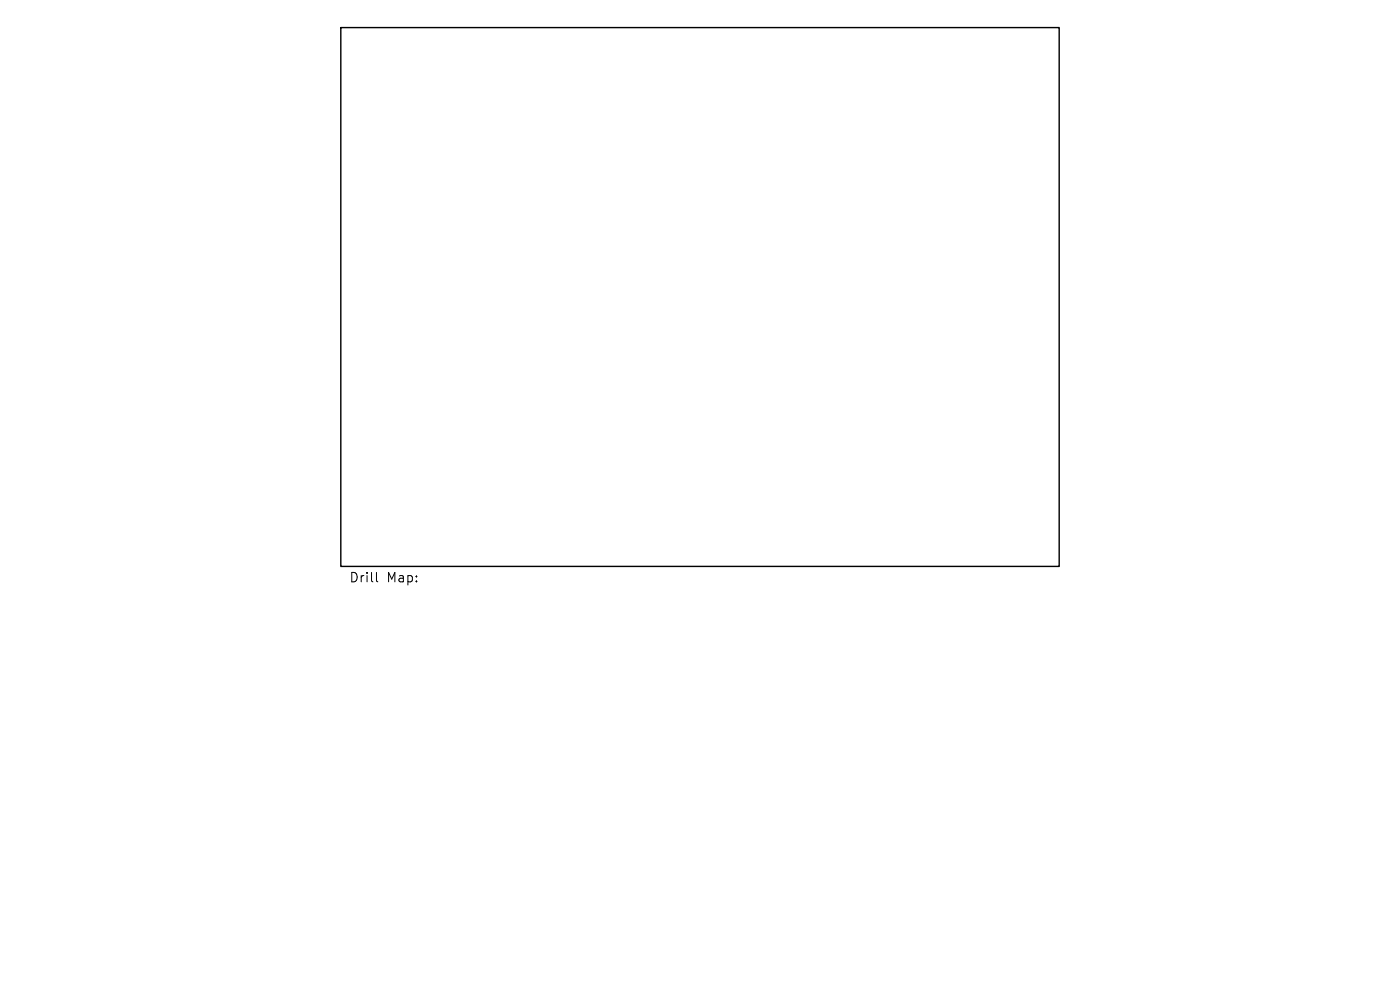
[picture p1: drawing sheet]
<svg xmlns="http://www.w3.org/2000/svg" width="297mm" height="210mm" viewBox="0 0 297 210" stroke-linecap="round" stroke-linejoin="round" font-family="sans-serif">
<defs><g id="words">
<g font-size="2.8">
<text x="74.2" y="123.8">Drill</text>
<text x="82.1" y="123.8">Map:</text>
</g>
</g></defs>
<path d="M72.3 5.9h152.4v114.3h-152.4z" fill="none" stroke="#000" stroke-width=".3"/>
<path d="M79.9 121.4v1.7l.3 .3" fill="none" stroke="#000" stroke-width=".21"/>
<use href="#words"/>
</svg>
